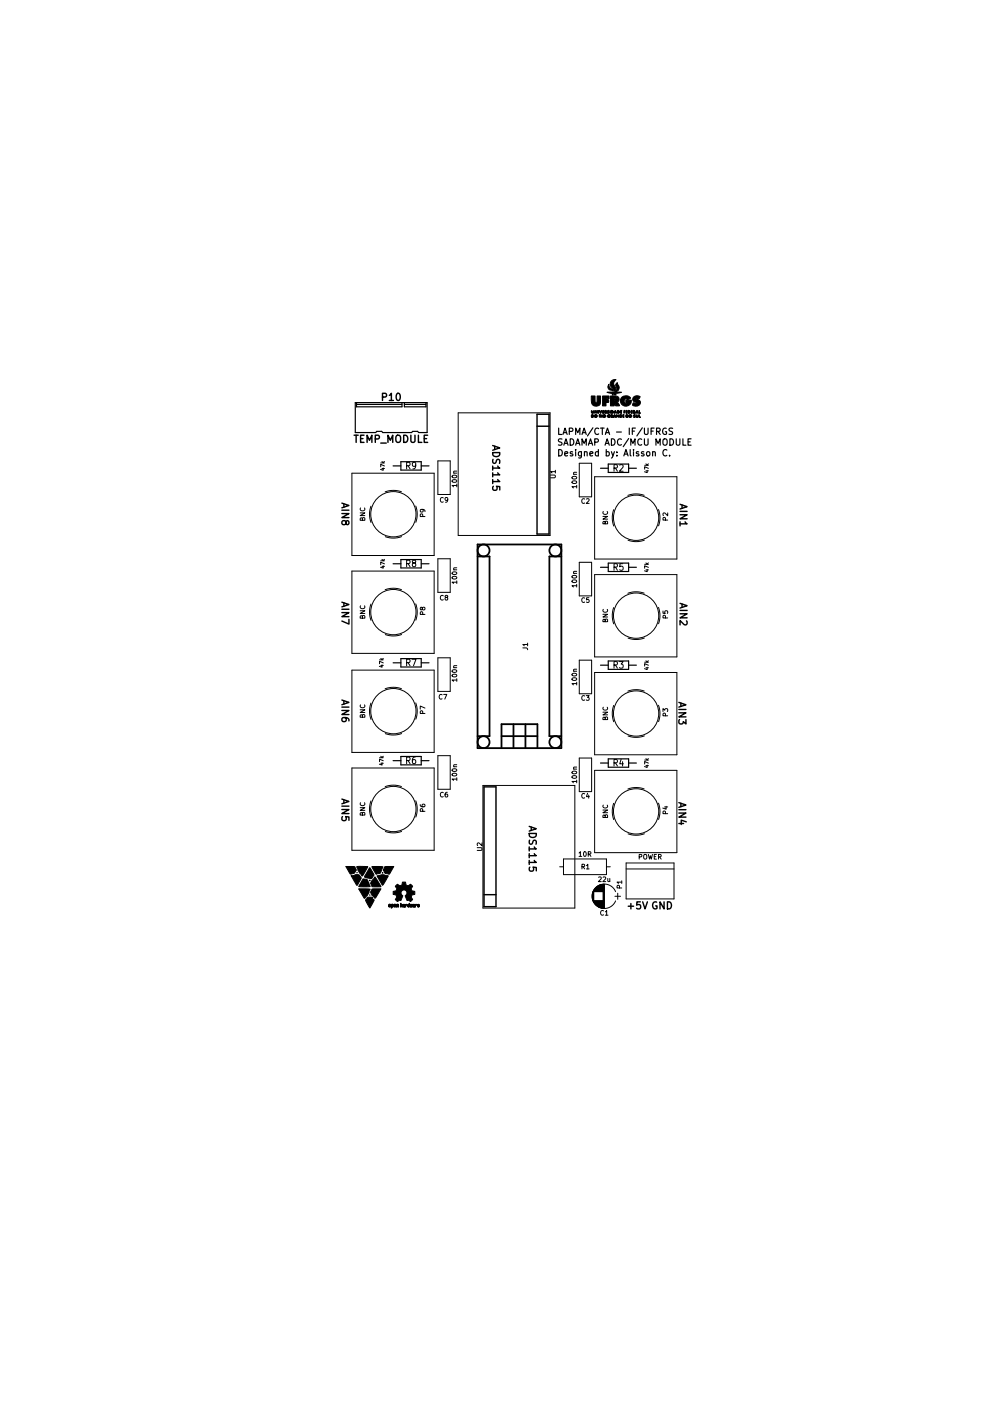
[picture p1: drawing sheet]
<svg xmlns="http://www.w3.org/2000/svg" width="210mm" height="297mm" viewBox="0 0 210 297" stroke-linecap="round" stroke-linejoin="round" font-family="sans-serif">
<g fill="none" stroke="#000" stroke-width=".3">
<path d="M75.1 92.3h.9M75.6 92.3v1.5M76.5 93h.5M77.2 92.3h-.7v1.5h.7M77.9 93.8v-1.5l.5 1.1 .5-1.1v1.5M79.6 93.1l.8-.1 .1-.2-.1-.4-.8-.1v1.5M80.8 93.9h1.1M81.1 84.2l.8-.1 .1-.2-.1-.4-.8-.1v1.5M82.3 93.8v-1.5l.5 1.1 .5-1.1v1.5M82.6 83.8l.4-.4v1.5M82.6 84.9h.9M84.2 92.3h.1a.51 .51 0 0 1 .7 .5v.5a.51 .51 0 0 1-.5 .5 .51 .51 0 0 1-.5-.5v-.5z"/>
<path d="M84.3 83.5l.1-.1a.81 .81 0 0 1 .5 .7 .81 .81 0 0 1-.5 .8 1.01 1.01 0 0 1-.1-1.4zM85.6 92.3a.77 .77 0 0 1 .9 .7 .77 .77 0 0 1-.9 .8zM87.2 92.3v1.2l.3 .3 .4-.1 .1-.2v-1.2M88.8 92.3v1.5h.7M90 93h.5M90.7 92.3h-.7v1.5h.7M104.5 94.5l1.5 .5-1.5 .5M104.5 96h1.5a.76 .76 0 0 1-.7 .8 .76 .76 0 0 1-.8-.8zM104.5 98.8v.9M104.6 97.4l-.1 .6 .2 .2h.4l.3-.7 .3-.1 .3 .3v.5M105 94.6v.7M105.6 98.8l.4 .4h-1.5"/>
<path d="M113.9 90.4h2.6M113.9 87.8h2.6v25.4h-2.6zM72.5 106.7l1.5 .5-1.5 .5M72.5 108.9h1.5l-1.5 .8h1.5M72.5 108.2h1.5M73 106.8v.7M73.4 110.7l.3-.3 .2 .1 .1 .2v.4l-.5 .1-.2-.7-.2-.1h-.3l-.3 .3v.3l.3 .2h.4l.2-.2M104.5 100.2v.9M104.5 101.7v.8M104.7 103.1l-.2 .2 .2 .6 .5 .1 .2-.2 .1-.5-.2-.2 .7 .1v.7M105.6 100.2l.4 .5h-1.5M105.6 101.7l.4 .4h-1.5"/>
<path d="M144.3 106.9l1.5 .5-1.5 .5M144.3 109.1h1.5l-1.5 .9h1.5M144.3 108.4h1.5M144.3 110.6v.9M144.7 107.1v.7M145.4 110.6l.4 .5h-1.5M72.5 127.7l1.5 .5-1.5 .5M72.5 129.9h1.5l-1.5 .8h1.5M72.5 129.2h1.5M73 127.8v.7M74 131.3v1l-1.5-.6M144.3 127.9l1.5 .5-1.5 .5"/>
<path d="M144.3 130.1h1.5l-1.5 .9h1.5M144.3 129.4h1.5M144.7 128.1v.7M145.6 131.6l.2 .6-.4 .3-1.1-.9v.9M72.5 148.4l1.5 .5-1.5 .5M72.5 150.6h1.5l-1.5 .9h1.5M72.5 149.9h1.5M73 148.6v.7M73.2 152.1l.3 .3v.3l-.3 .3h-.4l-.3-.3v-.3l.3-.3a1 1 0 0 1 1.2 .5v.3M144 148.9l1.5 .5-1.5 .5M144 151.1h1.5l-1.5 .9h1.5M144 150.4h1.5"/>
<path d="M144.2 152.6l-.2 .6 .3 .3 .5-.1 .2-.4 .5 .5v-.9M144.5 149.1v.7M72.5 169.4l1.5 .5-1.5 .5M72.5 171.6h1.5l-1.5 .9h1.5M72.5 170.9h1.5M72.7 173.1l-.2 .3 .2 .5 .5 .1 .2-.1 .1-.5-.2-.3 .7 .1v.7M73 169.6v.7M102.7 166.8h2.5v25.4h-2.5zM112.3 175.2l1.5 .5-1.5 .5M112.3 176.7h1.5a.76 .76 0 0 1-.8 .9 .76 .76 0 0 1-.7-.9zM112.3 179.6v.8M112.4 178.1l-.1 .6 .3 .3 .3-.1 .3-.7h.4l.2 .2-.1 .6"/>
<path d="M112.7 175.4v.7M113.4 179.6l.4 .4h-1.5M144 170.2l1.5 .5-1.5 .5M144 172.4h1.5l-1.5 .8h1.5M144 171.7h1.5M144 174.6h1M144.5 170.3v.7M145.6 174.2l-1.1-.3v.9M102.7 189.7h2.5M112.3 181v.9M112.3 182.4v.9M112.4 183.9l-.1 .2 .1 .5 .5 .1 .2-.1 .1-.5-.1-.2h.7v.7"/>
<path d="M113.4 181l.4 .4h-1.5M113.4 182.4l.4 .5h-1.5M133.3 192.1h1.1M133.9 191.6v1.1M135.9 191.2h-.8v.7l.2-.1 .5 .1 .1 .2v.5l-.3 .1-.5-.1M136.4 191.2l.5 1.5 .5-1.5M139.3 191.3a.7 .7 0 0 0-.8 .7 .7 .7 0 0 0 .8 .6l.1-.5h-.3M140.9 191.2v1.5l-.9-1.5v1.5M141.6 191.2a.76 .76 0 0 1 .9 .8 .76 .76 0 0 1-.9 .7z"/>
</g>
<g fill="none" stroke="#000" stroke-width=".25">
<path d="M75.4 85.4h15.2v6.3h-1.8l-.2-.2h-1l-.3 .2h-6.1l-.2-.2h-1l-.3 .2h-4.3zM75.6 85.4v.9h9.7v-.9M75.6 85.7h9.7M83.4 98.8h1.7M85.1 97.9h4.3v1.8h-4.3zM85.8 85.4v.9h4.6v-.9M85.8 85.7h4.6M89.4 98.8h1.6M118.5 90.8v1.3h.7M118.5 95.3a.68 .68 0 0 1 .8 .7 .68 .68 0 0 1-.8 .7zM119.2 93.1l-.5-.1-.2 .3 .1 .3 .6 .3v.4l-.2 .1-.5-.1M119.4 92.1l.5-1.3 .4 1.3"/>
<path d="M119.6 91.7h.6M119.6 94.4l.5-1.4 .4 1.4M119.8 94h.6M119.8 96.2l.7-.1-.1-.3h-.4l-.2 .2 .1 .6h.5M120.8 91.5l.6-.1 .1-.5-.7-.1v1.3M121 93a.68 .68 0 0 1 .8 .7 .68 .68 0 0 1-.8 .7zM121.5 95.8h-.3l-.2 .2v.2l.5 .1v.3h-.5M122.1 92.1v-1.3l.5 .9 .4-.9v1.3M122.1 94.4l.5-1.4 .4 1.4M122.1 95.3v.1M122.1 95.8v.9M122.3 94h.6"/>
<path d="M123.4 95.8v1.1l-.3 .2h-.3M123.4 95.8h-.4l-.3 .2 .1 .6h.6M123.5 92.1l.4-1.3 .5 1.3M123.5 94.4v-1.4l.4 1 .5-1v1.4M123.6 91.7h.7M124 95.9l.5-.1 .1 .9M124 95.8v.9M124.8 94.4l.5-1.4 .4 1.4M125 94h.6M125.2 96.2l.6-.1-.1-.3h-.4l-.1 .2v.6h.5M125.8 90.7l-1.2 1.7M126.2 93.7h.6l.1-.5-.7-.2v1.4"/>
<path d="M127 95.8h-.4l-.3 .2 .1 .6h.6M127 95.3v1.4M127 90.9a.64 .64 0 0 0-.9 .4 .64 .64 0 0 0 .7 .8l.2-.1M127.4 99.3h1.7M127.4 90.8h.8M127.8 90.8v1.3M128.4 94.4l.4-1.4 .5 1.4M128.4 92.1l.5-1.3 .4 1.3M128.5 94h.6M128.6 91.7h.6M128.6 95.8h.4l.3 .2-.2 .6h-.5M128.6 95.3v1.4"/>
<path d="M129.1 98.4h4.3v1.8h-4.3zM129.7 93a.68 .68 0 0 1 .8 .7 .68 .68 0 0 1-.8 .7zM129.7 95.8l.3 .9M130.4 95.8l-.5 1.2-.2 .1M130.8 91.6h1M130.9 96.5v.2M130.9 95.8v.2M131.8 93.2a.64 .64 0 0 0-.8 .4 .64 .64 0 0 0 .6 .8l.2-.1M132.4 96.7l.4-1.4 .5 1.4M132.5 96.3h.6M133.4 99.3h1.6M133.4 93l-1.2 1.7"/>
<path d="M133.5 90.8v1.3M133.7 95.3v1.2l.2 .2M133.8 94.4v-1.4l.5 1 .4-1v1.4M134.2 91.4h.4M134.4 95.3v.1M134.4 95.8v.9M134.8 90.8h-.6v1.3M135.5 95.8h-.3l-.2 .2 .1 .2 .4 .1v.3h-.5M136.1 93.2a.64 .64 0 0 0-.8 .4 .64 .64 0 0 0 .6 .8l.2-.1M136.3 90.7l-1.2 1.7M136.6 95.8h-.3l-.2 .2v.2l.5 .1v.3h-.5M136.7 90.8v1.1l.3 .2h.2l.3-.2v-1.1"/>
<path d="M136.7 93v1.1l.3 .3 .4-.1 .1-.2v-1.1M137.3 95.8h.3l.3 .2v.4l-.3 .3-.4-.3zM138.1 91.4h.5M138.5 95.9l.5-.1v.9M138.5 95.8v.9M138.8 90.8h-.7v1.3M139.2 94.4v-1.4l.4 1 .5-1v1.4M139.3 91.5l.6-.1 .1-.5-.7-.1v1.3M139.6 91.5l.5 .6M140.7 93.2l.3-.2a.45 .45 0 0 1 .5 .5v.4a.45 .45 0 0 1-.4 .5 .45 .45 0 0 1-.5-.5zM141.4 90.8a.63 .63 0 0 0-.8 .6 .63 .63 0 0 0 .8 .7v-.6h-.2M141.5 95.4a.64 .64 0 0 0-.9 .5 .64 .64 0 0 0 .6 .8l.3-.2"/>
<path d="M142.1 96.5v.2M142.1 93a.68 .68 0 0 1 .8 .7 .68 .68 0 0 1-.8 .7zM142.7 90.8h-.5l-.3 .2 .2 .3 .5 .3v.4l-.2 .1h-.5M143.5 93v1.1l.2 .3 .4-.1 .1-.2v-1.1M144.9 93v1.4h.6M146 93.7h.4M146.6 93h-.6v1.4h.6M83.4 119.5h1.7M85.1 118.6h4.3v1.8h-4.3zM89.4 119.5h1.6M129.1 119.4h4.3v1.8h-4.3zM85.1 139.6h4.3v1.8h-4.3z"/>
<path d="M127.4 120.3h1.7M133.4 120.3h1.6M83.4 140.5h1.7M89.4 140.5h1.6M127.4 141h1.7M129.1 140.1h4.3v1.8h-4.3zM133.4 141h1.6M83.4 161.3h1.7M85.1 160.4h4.3v1.8h-4.3zM89.4 161.3h1.6M127.4 161.8h1.7M129.1 160.9h4.3v1.8h-4.3z"/>
<path d="M133.4 161.8h1.6"/>
</g>
<g fill="none" stroke="#000" stroke-width=".21">
<path d="M80.8 98.2h.8M81 99.3h.6M81 97.8l.3 .4M81.3 99.2v.5l-.6-.2M81.6 98.8l-.8-.3v.5M81.6 97.8l-.3 .3M86.3 98.7h.6l.1-.2-.1-.4-.6-.1v1.4M86.6 98.7l.4 .7M88.2 98.6l-.2 .3-.4-.1-.1-.7 .5-.1 .2 .3-.1 .8-.1 .2-.4 .1M92.9 97.7h2.6v7.1h-2.6zM96.9 99.9h-.6v.4M97.2 87.5h19.5v26h-19.5z"/>
<path d="M117.8 100h-1l.3 .3M117.8 99.7v.6M122.9 98.2h2.6v7.1h-2.6zM130.3 99.2h.6l.1-.2-.1-.4-.6-.1v1.4M130.6 99.2l.4 .7M131.5 98.6l.5-.1 .2 .4-.8 1h.8M136.8 98.7h.8M137 99.8h.6M137 98.3l.3 .4M137.3 99.7v.5l-.6-.2M137.6 99.3l-.8-.3v.5M137.6 98.3l-.3 .3"/>
<path d="M74.7 100.3h17.4v17.5h-17.4zM76.4 108.7h1l-1 .6h1M76.5 107.7a.44 .44 0 0 0 .4 .6 .44 .44 0 0 0 .4-.6M76.9 110l.2-.3 .3 .2v.4h-1l.1-.5 .3 .1 .1 .4M78.7 107.3a5.1 5.1 0 0 0 0 3.5M80.8 118.9h.8M81 118.6l.3 .3M81.3 120v.5l-.6-.2M81.6 119.5l-.8-.3v.5M81.6 118.6l-.3 .2M85.2 104.3a5.1 5.1 0 0 0-3.5 0M85.2 113.8a5.1 5.1 0 0 1-3.5 0"/>
<path d="M86.3 119.5l.6-.1 .1-.2-.1-.4h-.6v1.4M86.6 119.5l.4 .7M87.7 119.4l-.2-.3 .2-.3 .4 .1v.4a.47 .47 0 0 0-.6 .3 .47 .47 0 0 0 .2 .6h.3l.2-.3-.1-.4-.1-.1M88.2 107.3a5.1 5.1 0 0 1 0 3.4M89.6 108l.2 .2-.1 .3h-.4l-.1-.3 .2-.2h.5l.3 .5M89.7 109.5l-.1-.5h-.3l-.1 .5h1M92.9 118.5h2.6v7.1h-2.6zM94 105.6a.44 .44 0 0 0-.6 .4 .44 .44 0 0 0 .6 .4M95 105.9l-.2 .2h-.3v-.5l.3-.1 .2 .2-.1 .5-.4 .3M96 100.9a.49 .49 0 0 1 .5-.2 .49 .49 0 0 1 .4 .5 .49 .49 0 0 1-.6 .2 .49 .49 0 0 1-.3-.5zM96 101.8a.48 .48 0 0 1 .6-.2 .48 .48 0 0 1 .3 .5 .49 .49 0 0 1-.6 .2 .49 .49 0 0 1-.3-.5zM96.2 100.3h.7"/>
<path d="M96.9 102.9h-1l.3 .3M96.9 102.6v.6M116.8 100.7h.8l.2 .2-.2 .4h-.8M121.4 102.1a.49 .49 0 0 1 .6-.2 .49 .49 0 0 1 .3 .5 .49 .49 0 0 1-.6 .2 .49 .49 0 0 1-.3-.5zM121.4 101.1a.49 .49 0 0 1 .6-.2 .49 .49 0 0 1 .3 .5 .49 .49 0 0 1-.6 .2 .49 .49 0 0 1-.3-.5zM121.7 100.6h.7M122.4 103.2h-1l.2 .3M122.4 100.1l-.7 .1 .1 .4M122.4 102.9v.6M122.9 119.2h2.6v7.1h-2.6zM124 105.8a.44 .44 0 0 0-.6 .4 .44 .44 0 0 0 .6 .4M124.4 105.8l.4-.1 .2 .3-.6 .7h.6"/>
<path d="M126.2 101.1h17.4v17.4h-17.4zM127.9 109.5h1l-1 .6h1M128 108.4a.44 .44 0 0 0 .4 .7 .44 .44 0 0 0 .4-.7M128.4 110.7l.2-.2 .3 .2v.4h-1l.1-.5h.3l.1 .5M130.2 108.1a5.1 5.1 0 0 0 0 3.4M132.1 119.5h-.6v.7l.2-.2 .4 .1v.7l-.1 .1-.5-.1M136.7 105a5.1 5.1 0 0 0-3.5 0M136.7 114.5a5.1 5.1 0 0 1-3.5 0M136.8 119.7h.8M137 119.3l.3 .4M137.6 119.3l-.3 .3M139.7 108a5.1 5.1 0 0 1 0 3.5"/>
<path d="M141.2 110.3l-.1-.5-.3-.1-.1 .6h1M141.7 108.7v.7l-.8-.7-.2 .2 .1 .4M74.7 121.1h17.4v17.4h-17.4zM76.4 129.5h1l-1 .6h1M76.5 128.4a.44 .44 0 0 0 .4 .7 .44 .44 0 0 0 .4-.7M76.9 130.7l.2-.2 .3 .2v.4h-1l.1-.5h.3l.1 .5M78.7 128.1a5.1 5.1 0 0 0 0 3.4M80.5 139.9h.8M80.8 139.6l.3 .3M81 120.1h.6M81.3 139.6l-.3 .2M85.2 125a5.1 5.1 0 0 0-3.5 0"/>
<path d="M85.2 134.5a5.1 5.1 0 0 1-3.5 0M87.4 139.8h.9l-.6 1.4M88.2 128a5.1 5.1 0 0 1 0 3.5M89.6 128.9l.2-.2 .4 .2-.1 .4h-.3l-.3-.5h-.3l.1 .5 .3-.2M89.7 130.3l-.1-.5-.3-.1-.1 .6h1M92.9 139.5h2.6v7.1h-2.6zM94 126.3a.44 .44 0 0 0-.6 .4 .44 .44 0 0 0 .6 .4M94.6 126.7l-.1-.4h.4v.3l-.5 .3 .2 .3 .4-.2-.2-.3M96 121.4a.49 .49 0 0 1 .5-.2 .49 .49 0 0 1 .4 .5 .49 .49 0 0 1-.6 .2 .49 .49 0 0 1-.3-.5zM96 122.3a.48 .48 0 0 1 .6-.2 .48 .48 0 0 1 .3 .5 .49 .49 0 0 1-.6 .2 .49 .49 0 0 1-.3-.5zM96.2 120.8h.7M96.9 123.4h-1l.3 .3"/>
<path d="M96.9 120.4h-.6v.4M96.9 123.1v.6M110.9 137.4h.9l.1 .4M111.9 136.6h-1l.3 .3M111.9 136.4v.5M121.4 123.1a.49 .49 0 0 1 .6-.2 .49 .49 0 0 1 .3 .5 .49 .49 0 0 1-.6 .2 .49 .49 0 0 1-.3-.5zM121.4 122.1a.48 .48 0 0 1 .6-.2 .48 .48 0 0 1 .3 .5 .49 .49 0 0 1-.6 .2 .49 .49 0 0 1-.3-.5zM121.7 121.6h.7M122.4 124.2h-1l.2 .3M122.4 121.1l-.7 .1 .1 .4M122.4 123.9v.6M122.9 140h2.6v7.1h-2.6z"/>
<path d="M124 126.8a.44 .44 0 0 0-.6 .4 .44 .44 0 0 0 .6 .4M124.9 126.7h-.4l-.1 .5h.5v.4h-.5M126.2 121.8h17.4v17.5h-17.4zM127.9 130.2h1l-1 .6h1M128 129.2a.44 .44 0 0 0 .4 .6 .44 .44 0 0 0 .4-.6M128.4 131.5l.2-.3 .3 .2v.4h-1l.1-.5 .3 .1 .1 .4M130.2 128.8a5.1 5.1 0 0 0 0 3.5M130.3 120.2h.6l.1-.2-.1-.4-.6-.1v1.4M130.6 120.2l.4 .7M136.7 125.8a5.1 5.1 0 0 0-3.5 0M136.7 135.3a5.1 5.1 0 0 1-3.5 0M137 120.8h.6"/>
<path d="M137.3 120.7v.5l-.6-.2M137.6 120.3l-.8-.3v.5M139.7 128.8a5.1 5.1 0 0 1 0 3.4M140.7 129.5v.5l.4 .1v-.5l.5-.1v.6M141.2 131l-.1-.5h-.3l-.1 .5h1M74.7 142.1h17.4v17.4h-17.4zM76.4 150.5h1l-1 .6h1M76.5 149.4a.44 .44 0 0 0 .4 .7 .44 .44 0 0 0 .4-.7M76.9 151.7l.2-.2 .3 .2v.4h-1l.1-.5h.3l.1 .5M78.7 149.1a5.1 5.1 0 0 0 0 3.4M80.8 141.1h.5M81.1 141v.5l-.6-.2"/>
<path d="M81.3 140.5l-.8-.3v.5M85.2 146a5.1 5.1 0 0 0-3.5 0M85.2 155.5a5.1 5.1 0 0 1-3.5 0M86.3 140.5l.6-.1 .1-.2-.1-.4h-.6v1.4M86.6 140.5l.4 .7M88.2 149a5.1 5.1 0 0 1 0 3.5M89.7 151.3l-.1-.5-.3-.1-.1 .6h1M90.2 150.1l-1-.4v.7M93.8 147.3a.44 .44 0 0 0-.6 .4 .44 .44 0 0 0 .6 .4M94.1 147.2h.7l-.4 1M96 143.1a.49 .49 0 0 1 .5-.2 .49 .49 0 0 1 .4 .5 .49 .49 0 0 1-.6 .2 .49 .49 0 0 1-.3-.5zM96 142.1a.48 .48 0 0 1 .6-.2 .48 .48 0 0 1 .3 .5 .49 .49 0 0 1-.6 .2 .49 .49 0 0 1-.3-.5z"/>
<path d="M96.2 141.6h.7M96.9 144.2h-1l.3 .3M96.9 141.1l-.6 .1v.4M96.9 143.9v.6M121.4 143.8a.49 .49 0 0 1 .6-.2 .49 .49 0 0 1 .3 .5 .49 .49 0 0 1-.6 .2 .49 .49 0 0 1-.3-.5zM121.4 142.9a.49 .49 0 0 1 .6-.2 .49 .49 0 0 1 .3 .5 .49 .49 0 0 1-.6 .2 .49 .49 0 0 1-.3-.5zM121.7 142.3h.7M122.4 144.9h-1l.2 .3M122.4 141.9h-.7l.1 .4M122.4 144.6v.6M124 147.6a.44 .44 0 0 0-.6 .4 .44 .44 0 0 0 .6 .4M124.4 147.5h.6l-.3 .4 .2 .1v.4h-.5"/>
<path d="M126.2 142.6h17.4v17.4h-17.4zM127.9 151h1l-1 .6h1M128 149.9a.44 .44 0 0 0 .4 .7 .44 .44 0 0 0 .4-.7M128.4 152.2l.2-.2 .3 .2v.4h-1l.1-.5h.3l.1 .5M130.2 149.6a5.1 5.1 0 0 0 0 3.4M130.3 141l.6-.1 .1-.2-.1-.4h-.6v1.4M130.6 141l.4 .7M131.4 140.3h.8l-.4 .5 .3 .1v.6l-.1 .2-.6-.2M136.7 146.5a5.1 5.1 0 0 0-3.5 0M136.7 156a5.1 5.1 0 0 1-3.5 0M136.8 140.4h.8M137 141.6h.6"/>
<path d="M137 140.1l.3 .3M137.3 141.5v.5l-.6-.2M137.6 141l-.8-.3v.5M137.6 140.1l-.3 .2M139.7 149.5a5.1 5.1 0 0 1 0 3.5M140.7 150.9v-.7l.3 .4 .1-.3h.5v.6M141.2 151.8l-.1-.5-.3-.1-.1 .6h1M74.7 162.8h17.4v17.5h-17.4zM76.4 171.2h1l-1 .6h1M76.5 170.2a.44 .44 0 0 0 .4 .6 .44 .44 0 0 0 .4-.6M76.9 172.5l.2-.3 .3 .2v.4h-1l.1-.5 .3 .1 .1 .4M78.7 169.8a5.1 5.1 0 0 0 0 3.5"/>
<path d="M80.5 160.7h.8M80.8 161.8h.5M80.8 160.3l.3 .4M81.1 161.7v.5l-.6-.2M81.3 161.3l-.8-.3v.5M81.3 160.3l-.3 .3M85.2 166.8a5.1 5.1 0 0 0-3.5 0M85.2 176.3a5.1 5.1 0 0 1-3.5 0M86.3 161.2h.6l.1-.2-.1-.4-.6-.1v1.4M86.6 161.2l.4 .7M88.1 160.5l-.4 .1-.2 .2v.8l.2 .3 .4-.1v-.7l-.4-.1-.2 .3M88.2 169.8a5.1 5.1 0 0 1 0 3.4"/>
<path d="M89.2 170.6l.2 .4 .6 .1 .2-.2-.1-.4-.5 .1-.1 .3 .2 .2M89.7 172l-.1-.5h-.3l-.1 .5h1M92.9 160.2h2.6v7.1h-2.6zM94 168.1a.44 .44 0 0 0-.6 .4 .44 .44 0 0 0 .6 .4M94.9 168l-.4 .2-.1 .6 .2 .2 .3-.1v-.5h-.3l-.2 .2M96 163.1a.49 .49 0 0 1 .5-.2 .49 .49 0 0 1 .4 .5 .49 .49 0 0 1-.6 .2 .49 .49 0 0 1-.3-.5zM96 164a.48 .48 0 0 1 .6-.1 .48 .48 0 0 1 .3 .5 .49 .49 0 0 1-.6 .2 .49 .49 0 0 1-.3-.5zM96.2 162.6h.7M96.9 165.2h-1l.3 .3M96.9 162.1l-.6 .1v.4M96.9 164.9v.6M101.2 179.7h.9l.2 .2-.2 .4h-.9"/>
<path d="M102.3 178.7v.6l-.8-.6-.3 .2 .1 .4M102.5 166.5h19.5v26h-19.5zM121.4 164.6a.49 .49 0 0 1 .6-.2 .49 .49 0 0 1 .3 .5 .49 .49 0 0 1-.6 .2 .49 .49 0 0 1-.3-.5zM121.4 163.6a.49 .49 0 0 1 .6-.2 .49 .49 0 0 1 .3 .5 .49 .49 0 0 1-.6 .2 .49 .49 0 0 1-.3-.5zM121.7 163.1h.7M122.4 165.7h-1l.2 .3M122.4 162.6l-.7 .1 .1 .4M122.4 165.4v.6M122.9 160.7h2.6v7.1h-2.6zM124 168.3a.44 .44 0 0 0-.6 .4 .44 .44 0 0 0 .6 .4M124.7 168.2l-.3 .7h.6M124.9 168.6v.6"/>
<path d="M126.2 163.3h17.4v17.5h-17.4zM127.9 171.7h1l-1 .6h1M128 170.7a.44 .44 0 0 0 .4 .6 .44 .44 0 0 0 .4-.6M128.4 173l.2-.3 .3 .2v.4h-1l.1-.5 .3 .1 .1 .4M130.2 170.3a5.1 5.1 0 0 0 0 3.5M130.3 161.7h.6l.1-.2-.1-.4-.6-.1v1.4M130.6 161.7l.4 .7M131.8 160.9l-.3 1h.8M132.1 161.5v.9M136.7 167.3a5.1 5.1 0 0 0-3.5 0M136.7 176.8a5.1 5.1 0 0 1-3.5 0M136.8 161.2h.8"/>
<path d="M137 162.3h.6M137 160.8l.3 .4M137.3 162.2v.5l-.6-.2M137.6 161.8l-.8-.3v.5M137.6 160.8l-.3 .3M139.7 170.3a5.1 5.1 0 0 1 0 3.4M141 171.1h.7M141.2 172.5l-.1-.5h-.3l-.1 .5h1M141.3 170.9v.7l-.7-.3M118.7 183.8h.9M119.6 182.1h9.1v3.3h-9.1zM122.8 180.9l.3-.3v1"/>
<path d="M122.8 181.6h.6M123.5 183.8l.4-.1 .1-.4-.5-.1v1M123.7 183.8l.3 .4M123.9 180.6h.1a.49 .49 0 0 1 .4 .5 .49 .49 0 0 1-.5 .4l-.1-.3zM124.4 183.5l.3-.3v1M124.4 184.2h.6M124.8 181.1l.5-.1v-.3l-.5-.1v1M125 181.1l.4 .5M125.7 189.7v.7M125.7 189.3v1.4M125.8 189.2v1.7M125.8 189.1v1.9"/>
<path d="M125.9 188.9v2.2M125.9 188.8v2.4M126 188.8v2.5M126 191l.1 .4M126.1 188.6v.4M126.1 191v.5M126.1 188.5v.5M126.2 191v.6M126.2 188.4v.6M126.3 188.4v.6M126.3 191v.7M126.3 188.3v.7"/>
<path d="M126.3 191l.1 .8M126.4 188.2v.8M126.4 191v.9M126.5 188.2v.8M126.5 191v.9M126.5 188.1v.9M126.5 191l.1 1M126.6 188.1v.9M126.6 188v1M126.6 191v1M126.7 188v1M126.7 191v1.1"/>
<path d="M126.7 187.9v1.1M126.8 187.9v1.1M126.8 191v1.1M126.8 191v1.2M126.9 191v1.2M126.9 187.8v1.2M127 187.8v1.2M127 191v1.3M127 186l.4-.1 .2 .3-.7 .7h.7M127 191l.1 1.3M127.1 187.8v1.2M127.1 187.7v1.3"/>
<path d="M127.1 191v1.3M127.2 191v1.4M127.2 187.7v1.3M127.3 187.7v1.3M127.3 191v1.4M127.3 187.6v1.4M127.3 191l.1 1.4M127.4 187.6v1.4M127.4 191v1.5M127.5 187.6v1.4M127.5 191v1.5M127.6 187.6v1.4"/>
<path d="M127.6 191v1.5M127.6 187.5v1.5M127.7 191v1.5M127.7 187.5v1.5M127.8 187.5v1.5M127.8 191v1.5M127.8 191l.1 1.6M127.9 187.5v1.5M127.9 191v1.6M127.9 186l.4-.1 .2 .3-.6 .7h.6M128 187.5v5.1M128 193.1a.44 .44 0 0 0-.6 .4 .44 .44 0 0 0 .6 .4"/>
<path d="M128.1 187.5v5.1M128.2 187.5v5.1M128.4 193.3l.3-.3v1M128.4 194h.6M128.7 183.8h.8M128.9 186.3l.1 .6 .4-.1M129.4 186.3v.6M130.5 190h1.2M130.6 189a2.59 2.59 0 0 0-4-1 2.59 2.59 0 0 0 0 4.1 2.59 2.59 0 0 0 4-1.1M131.1 189.4v1.3M131.4 188.3v-.5l-.4-.1-.1 .6h1M131.9 187h-1l.3 .3"/>
<path d="M131.9 186.7v.6M132.8 184.2h10.2M132.8 183h10.2v7.6h-10.2zM135.6 181.7l.5-.1v-.4h-.5v1M136.7 181.2l.5 .1v.5l-.2 .4-.4-.2v-.5zM137.6 181.2l.2 1 .2-.8 .2 .8 .2-1M138.8 181.6h.3M139.3 181.2h-.5v1h.5M139.7 181.7l.5-.1v-.4h-.5v1M139.9 181.7l.4 .5"/>
<circle cx="83.5" cy="109" r="4.8"/>
<circle cx="135" cy="109.8" r="4.8"/>
<circle cx="83.5" cy="129.8" r="4.8"/>
<circle cx="135" cy="130.5" r="4.8"/>
<circle cx="83.5" cy="150.8" r="4.8"/>
<circle cx="135" cy="151.3" r="4.8"/>
<circle cx="83.5" cy="171.5" r="4.8"/>
<circle cx="135" cy="172" r="4.8"/>
</g>
<g fill="none" stroke="#000" stroke-width=".38">
<path d="M101.3 118h2.6v38.1h-2.6M101.3 115.4h17.8v43.2h-17.8zM119.1 118h-2.5v38.1h2.5M106.4 156.1h7.6M106.4 158.6v-5.1h7.6v5.1M108.9 153.5v5.1M111.5 153.5v5.1"/>
<circle cx="102.6" cy="116.7" r="1.27"/>
<circle cx="117.8" cy="116.7" r="1.27"/>
<circle cx="102.6" cy="157.3" r="1.27"/>
<circle cx="117.8" cy="157.3" r="1.27"/>
</g>
<g fill="#000" stroke="#000" stroke-width=".21">
<path d="M125.5 87l.2 .5 .2-.4 .1 .1-.1 .4h-.4zM125.5 84h.8v1.2l.2 .3 .2-.3v-1.2h.7v.8a1.05 1.05 0 0 1-1 1.3 1.05 1.05 0 0 1-.9-1.4zM125.5 88h1.1a.39 .39 0 0 1-.1 .5 .39 .39 0 0 1-.5-.1l-.4 .1-.1-.3 .2 .2 .1-.2h.5l.1 .2 .2-.2-.3-.2v.2h-.5l-.1-.2-.2 .2zM126.2 87l.4 .4 .1-.4v.6l-.4-.3-.1 .3zM127 87v.7zM127.2 87l.2 .3 .3-.3-.3 .7zM127.2 87.9l.2 .1v.5l-.2-.2v.1l-.1-.3h.2h-.2zM127.7 87.9l.1 .6zM127.9 87l.2 .1-.1 .1 .1 .4h-.3zM127.9 88.1a.34 .34 0 0 1 .4-.2 .34 .34 0 0 1 .2 .5l-.4 .1-.2-.3 .3 .2 .2-.3h-.3l-.2 .1zM128.4 87a.28 .28 0 0 1 .3 .1 .28 .28 0 0 1-.1 .4l.1 .1-.2-.1-.2 .1v-.4h.3h-.3zM128.9 87.1h.3l-.2 .1 .3 .2-.2 .2h-.2l.2-.1z"/>
<path d="M129.2 81.5a.98 .98 0 0 0 .8 1.1l.1 .3-.3-.1a.75 .75 0 0 1-.7-.4 .75 .75 0 0 1 .1-.9zM127.8 84h1.4v.5l-.5 .1-.1 .1a.35 .35 0 0 1 .5 .2 .35 .35 0 0 1-.2 .4h-.3v.8h-.8zM129 88h.4l-.4 .2 .2 .2 .1-.2h.2l-.2 .3-.3-.1zM129.4 87.1v.6zM129.6 87.9h.1a.39 .39 0 0 1 .2 .6h-.3v-.4h.3h-.3zM129.7 87l.5 .3-.2 .3h-.3v-.3l.3 .2-.1-.3-.2 .1zM129.9 83.7h.2l-.1 .1zM130.3 83.6v.2zM129.8 80.7l.9-.2a.93 .93 0 0 0-.2 1.5 .6 .6 0 0 1-.2 1l-.1-.4a1.26 1.26 0 0 1-.4-1.9zM130.3 87.9l.4 .6h-.6l.1-.3h.3l-.1-.1-.2 .1zM129.5 84h1.1a.7 .7 0 0 1 .7 .5 .7 .7 0 0 1-.3 .8l.5 .7-.9 .1-.3-.7v.7h-.8v-1.4h.8l.1 .2 .2-.2-.1-.2-.2 .2h-.8zM130.5 87l.3 .6h-.5v-.2h.3h-.3z"/>
<path d="M130.5 83.6l.2 .1zM128.8 83.2h3.1l-1.7 .2zM130.9 81.2h.1v.2a.9 .9 0 0 1 .3 1 .9 .9 0 0 1-.7 .6 1.16 1.16 0 0 0 0-1.5zM131 87h.1a.33 .33 0 0 1 .3 .2 .33 .33 0 0 1-.1 .4h-.3v-.3l.2 .2 .1-.2-.1-.1-.2 .1zM130.8 87.9l.4 .3 .1-.3 .1 .6-.4-.2-.2 .2zM131.6 87.9l.4 .2-.2 .4-.3-.1v-.2l.3 .2 .1-.1-.1-.3-.3 .2zM131.7 87l.2 .1-.1 .1 .1 .4-.3-.1zM132.2 87.9h.2l-.1 .2 .1 .4-.3-.1zM132.4 87l.2 .1-.2 .5zM132.8 87l.3 .1-.2 .1 .1 .4-.2-.1zM132 84.2a1.07 1.07 0 0 1 1.7 .3l-.5 .1a.47 .47 0 0 0-.8 .3 .47 .47 0 0 0 .7 .5l-.3-.1v-.5h1.1a1.15 1.15 0 0 1-1.5 1.3 1.15 1.15 0 0 1-.4-1.9zM133.3 87l.4 .2v.3l-.2 .1h-.3v-.3l.3 .2v-.2v-.1l-.3 .1z"/>
<path d="M132.8 88l.6 .1 .3-.2 .3 .1a.39 .39 0 0 1-.2 .5 .39 .39 0 0 1-.5-.1l-.4 .1-.1-.3 .2 .2 .1-.2h.5l.1 .2 .2-.2-.2-.2-.1 .2h-.5l-.1-.2-.2 .2zM133.9 87l.3 .1-.2 .1 .1 .4-.2-.1zM134.4 87a.38 .38 0 0 1 .3 .3 .38 .38 0 0 1-.1 .4l-.1-.2-.2 .1v-.4h.3h-.3zM134.4 88l.3-.1-.1 .2 .2 .2-.1 .2h-.3l.3-.1-.3-.3zM135 87.9l.2 .4 .2-.4 .1 .3-.2 .3-.3-.1zM135.1 87l.3 .6-.3-.1-.2 .1v-.2h.3h-.3zM134.5 84.1l.5-.2 .8 .2a.59 .59 0 0 1-.8 .5 .79 .79 0 0 1 .8 .5 .79 .79 0 0 1-.2 .8 .78 .78 0 0 1-1.4-.2 .43 .43 0 0 1 .7-.2l.2-.1-.4-.2a.6 .6 0 0 1-.5-.4 .6 .6 0 0 1 .3-.7zM135.6 87l.2 .6h-.2zM135.6 87.9l.2 .6h-.2zM73.4 183.7h1.4a.68 .68 0 0 1 .7 .9 .96 .96 0 0 1-1.3 .6zM74.5 185.7l.5-.1a.86 .86 0 0 1 1.3 0 .86 .86 0 0 1 0 1.2l-.6 .9zM75.7 185l.1 .1z"/>
<path d="M75.7 183.8h2.3l-1.2 1.9-.8-1.1zM77 186.3a.87 .87 0 0 1 1 .5l.5 1.2h-2.4zM76.1 188.5h2.4a3.3 3.3 0 0 1-1.2 2zM78.4 184l.7 1a.9 .9 0 0 1-.3 1.3l-1.4-.4zM78.4 189.8h.1zM78.4 186.6l.1 .2zM77.9 190.3v-.1a.87 .87 0 0 1 1.2 .2l.3 .5-.9 1.6-.2-.2a2.13 2.13 0 0 1-.7-1.6zM79.5 186l.2 .2 1.1 1.8h-1.6l-.3-.2a.95 .95 0 0 1 .4-1.5zM78.9 188.5h1.9l-1.1 1.9h-.3l-.3-.5a.91 .91 0 0 1-.2-1.4zM78.9 183.8h2.3l-.2 .6a1.02 1.02 0 0 1-1.1 .9h-.1zM81.2 185v.1zM80 185.7h.3a2 2 0 0 1 1.7 0h.4l-.1 .1-1.1 1.9z"/>
<path d="M82.5 191.7a.3 .3 0 0 1 .5 .1 .3 .3 0 0 1-.1 .4 .3 .3 0 0 1-.5-.1h.4l-.1-.3-.3 .2zM83.1 191.7a.34 .34 0 0 1 .4 .3 .34 .34 0 0 1-.4 .4l-.1 .1v-.5l.3 .2v-.3l-.1-.1-.2 .2zM81.6 183.8l2-.1-.9 1.4a.78 .78 0 0 1-1.1-.1 .82 .82 0 0 1 0-1.2zM83.6 191.8a.23 .23 0 0 1 .4 .1 .23 .23 0 0 1-.3 .2h.2a.2 .2 0 0 1-.1 .3 .2 .2 0 0 1-.2-.2v-.3h.3h-.3zM84.2 191.8h.3l.1 .5h-.2v-.5l-.3 .5zM85 191.5l.4 .3v.5l-.2-.5-.2 .5zM85.6 191.8h.3v.5h-.1v-.2l-.2 .1h.1a.17 .17 0 0 1-.2 .1 .17 .17 0 0 1 0-.2 .17 .17 0 0 1 .2-.1v-.2l-.2 .2zM84 187.7l.3-.2 .5 .3a.61 .61 0 0 0 .6-.8h.3a.34 .34 0 0 1 .4 .1 .34 .34 0 0 1 0 .4l.5 .3 .2-.1a.44 .44 0 0 1 .7 .1 .44 .44 0 0 1-.3 .6 .66 .66 0 0 0 .8 .6l-.1 .6a.55 .55 0 0 0-.7 .6l.4 .5-.3 .2a.51 .51 0 0 1-.7 0h-.2l-.4-.9a.65 .65 0 0 0 .4-.8 .65 .65 0 0 0-.8-.5 .65 .65 0 0 0-.5 .7l.4 .5-.5 1a.48 .48 0 0 0-.7 .2l-.4-.4 .3-.6a.56 .56 0 0 0-.8-.5v-.3a.34 .34 0 0 1 .1-.4 .34 .34 0 0 1 .4 0h.1a.63 .63 0 0 0-.1-1zM86.1 191.8h.2l.1 .1h-.3l-.1 .4zM86.6 191.8l.2-.1 .1-.2v.3a.26 .26 0 0 1-.1 .5 .26 .26 0 0 1-.3-.3l.1 .2a.17 .17 0 0 0 .2-.2 .17 .17 0 0 0-.2-.1l-.1 .1zM87 191.8l.2 .4 .1-.5 .1 .5 .1-.5-.1 .6-.4-.1zM87.6 191.8h.4v.5l-.1-.3-.2 .1 .1 .1a.17 .17 0 0 1-.2 .1 .17 .17 0 0 1-.1-.3 .17 .17 0 0 1 .3 0v-.2l-.2 .2z"/>
<path d="M88.1 191.8l.3-.1 .1 .2-.3-.1-.1 .5zM88.6 191.8l.4 .1-.3 .3 .2-.1a.19 .19 0 0 1-.1 .2 .19 .19 0 0 1-.2-.2v-.1l.3-.1-.3 .1z"/>
</g>
</svg>
